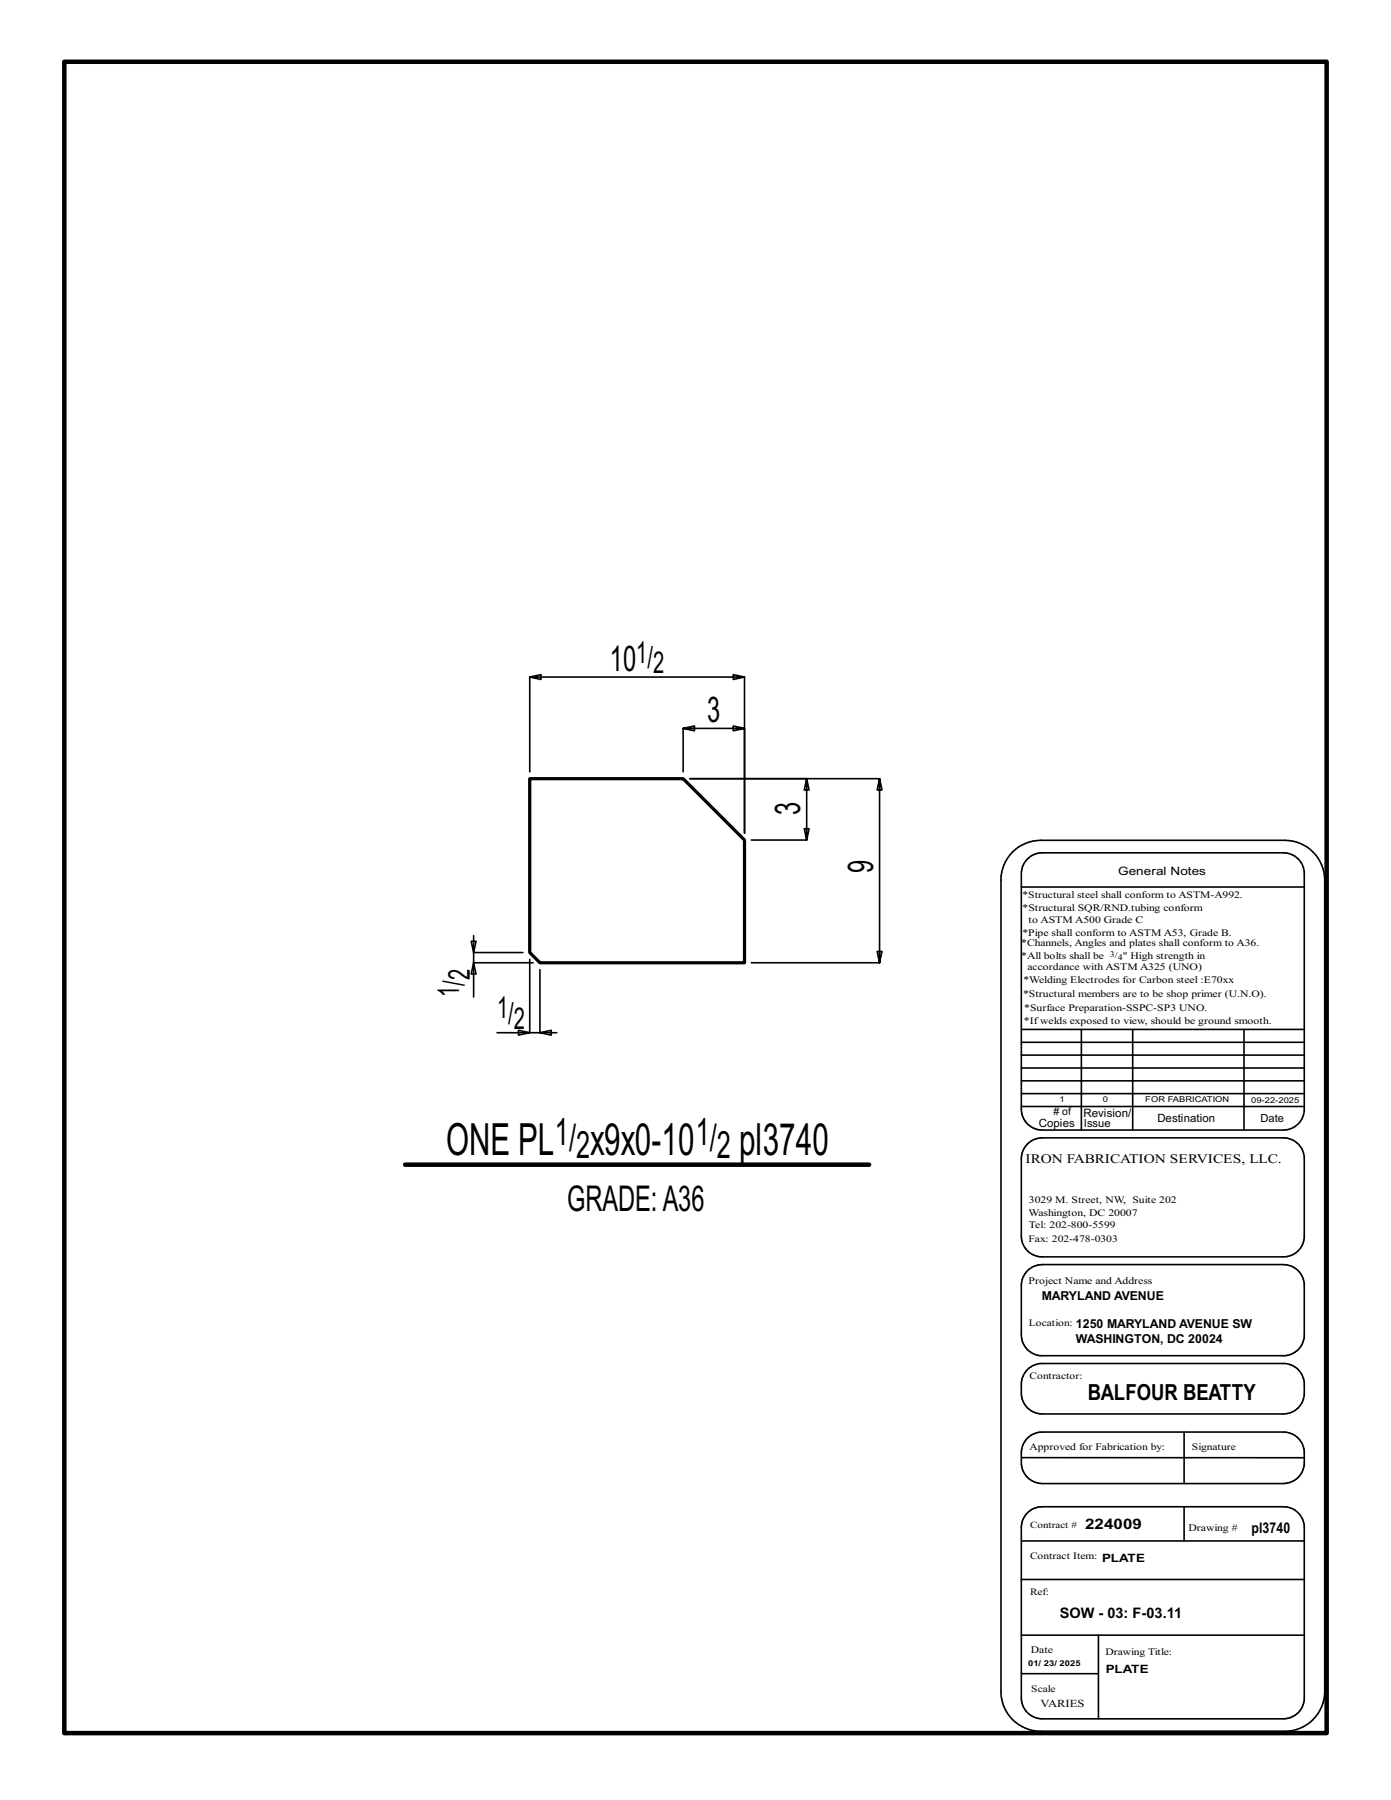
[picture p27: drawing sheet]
<svg xmlns="http://www.w3.org/2000/svg" width="216mm" height="279mm" viewBox="0 0 216 279" stroke-linecap="round" stroke-linejoin="round" font-family="sans-serif">
<defs><g id="words">
<g font-size="6.9">
<text x="69.2" y="179.2">ONE PL</text>
<text x="91.6" y="179.2">x9x0-10</text>
<text x="114.7" y="179.2">pl3740</text>
</g>
<g font-size="5.9">
<text x="86.1" y="177.7">1/</text>
<text x="89.4" y="179.7">2</text>
<text x="108" y="177.7">1/</text>
<text x="111.2" y="179.7">2</text>
</g>
<g font-size="5.5">
<text x="94.7" y="104.1">10</text>
<text x="109.8" y="112.1">3</text>
<text x="124.2" y="126.5" transform="rotate(-90 124.2 126.5)">3</text>
<text x="135.5" y="135.5" transform="rotate(-90 135.5 135.5)">9</text>
<text x="88" y="187.9">GRADE:A36</text>
</g>
<g font-size="4.7">
<text x="98.8" y="102.9">1/</text>
<text x="101.4" y="104.5">2</text>
<text x="71.3" y="154.8" transform="rotate(-90 71.3 154.8)">1/</text>
<text x="72.9" y="152.2" transform="rotate(-90 72.9 152.2)">2</text>
<text x="77.1" y="158.1">1/</text>
<text x="79.8" y="159.7">2</text>
</g>
<text font-size="3.4" x="168.8" y="217.4">BALFOUR BEATTY</text>
<g font-size="2.3">
<text x="168.4" y="237.3">224009</text>
<text x="194.3" y="238">pl3740</text>
<text x="164.5" y="251.1">SOW - 03: F-03.11</text>
</g>
<text font-size="2" x="159.2" y="180.5">IRON FABRICATION SERVICES, LLC.</text>
<g font-size="1.9">
<text x="161.7" y="201.8">MARYLAND AVENUE</text>
<text x="167" y="208.5">WASHINGTON, DC 20024</text>
<text x="167" y="206.1">1250 MARYLAND AVENUE SW</text>
</g>
<g font-size="1.8">
<text x="173.6" y="135.8">General Notes</text>
<text x="168.2" y="173.3">Revision/</text>
<text x="161.2" y="174.9">Copies</text>
<text x="179.6" y="174.2">Destination</text>
<text x="171" y="242.4">PLATE</text>
<text x="171.6" y="259.7">PLATE</text>
</g>
<g font-size="1.7">
<text x="168.2" y="174.9">Issue</text>
<text x="195.7" y="174.2">Date</text>
<text x="161.5" y="265">VARIES</text>
</g>
<g font-size="1.6">
<text x="158.7" y="141.5">*Structural SQR/RND.tubing conform</text>
<text x="159.7" y="143.3">to ASTM A500 Grade C</text>
<text x="158.5" y="146.9">*Channels, Angles and plates shall conform to A36.</text>
<text x="158.5" y="148.8">*All bolts shall be</text>
<text x="158.7" y="145.2">*Pipe shall conform to ASTM A53, Grade B.</text>
<text x="174.3" y="148.8">&quot; High strength in</text>
<text x="158.8" y="154.8">*Structural members are to be shop primer (U.N.O).</text>
<text x="158.9" y="152.7">*Welding Electrodes for Carbon steel :E70xx</text>
<text x="159.5" y="150.6">accordance with ASTM A325 (UNO)</text>
<text x="158.9" y="158.9">*Ifwelds exposed to view, should be ground smooth.</text>
<text x="159" y="157">*Surface Preparation-SSPC-SP3 UNO.</text>
<text x="163.5" y="173.1"># of</text>
<text x="159.7" y="188.7">Washington, DC 20007</text>
<text x="159.7" y="190.6">Tel: 202-800-5599</text>
<text x="159.7" y="186.8">3029 M. Street, NW, Suite 202</text>
<text x="159.7" y="199.3">Project Name and Address</text>
<text x="159.8" y="225.1">Approved for Fabrication by:</text>
<text x="184.5" y="237.6">Drawing #</text>
<text x="160" y="256.6">Date</text>
</g>
<g font-size="1.5">
<text x="158.7" y="139.4">*Structural steel shall conform to ASTM-A992.</text>
<text x="159.7" y="192.7">Fax: 202-478-0303</text>
<text x="159.7" y="205.8">Location:</text>
<text x="159.8" y="214">Contractor:</text>
<text x="185" y="225.1">Signature</text>
<text x="159.9" y="237.1">Contract #</text>
<text x="159.9" y="241.9">Contract Item:</text>
<text x="159.9" y="247.6">Ref:</text>
<text x="171.6" y="256.9">Drawing Title:</text>
<text x="160.1" y="262.7">Scale</text>
</g>
<g font-size="1.3">
<text x="172.3" y="148.5">3/</text>
<text x="173.5" y="149">4</text>
</g>
<g font-size="1.2">
<text x="164.5" y="171.1">1</text>
<text x="171.2" y="171.1">0</text>
<text x="177.8" y="171.1">FOR FABRICATION</text>
<text x="194.2" y="171.2">09-22-2025</text>
<text x="159.6" y="258.7">01/ 23/ 2025</text>
</g>
</g></defs>
<g fill="none" stroke="#000" stroke-width=".25">
<path d="M82.2 119.8v-14.7l1.8 .4v-.8l-1.8 .4h33.4l-1.8 .4v-.8l1.8 .4v24.2v-16.2l-1.8-.4v.7l1.8-.3h-9.6l1.8-.4v.7l-1.8-.3v6.7M116.6 130.4h8.6l.4-1.8h-.8l.4 1.8v-9.5l.4 1.7h-.8l.4-1.7h-18.1h29.4l-.4 1.7h.8l-.4-1.7v28.5l-.4-1.7h.8l-.4 1.7h-19.9M157.2 132.3a6.3 6.3 0 0 1 4.3-1.9h37.9a6.2 6.2 0 0 1 6.2 6.2v126a6.2 6.2 0 0 1-6.2 6.1h-37.9a6.1 6.1 0 0 1-6.1-6.1v-126a6.1 6.1 0 0 1 1.8-4.3zM158.5 137.7h43.9M159.5 133.3a3.3 3.3 0 0 1 2.3-.9h37.4a3.3 3.3 0 0 1 3.2 2.9v37.2a3.2 3.2 0 0 1-3.2 2.9h-37.4a3.2 3.2 0 0 1-3.3-3.2v-36.6a3.2 3.2 0 0 1 1-2.3zM73.1 146.1h.8l-.4 1.8zM73.5 149.4l.4 1.8h-.8zM73.5 145.2v4.2M73.5 147.9h7.7M80.5 159.9l1.7 .4-1.7 .4zM82.2 148.9v11.4h-5.1M82.7 149.4h-9.2v5.4"/>
<path d="M83.8 150.5v9.8M158.5 159.8h43.9M167.8 159.8v15.6M175.8 159.8v15.6M193.1 159.8v15.6M82.2 160.3h4.2M83.8 160.3l1.8-.4v.8zM158.5 165.8h43.9M158.5 167.8h43.9M158.5 163.8h43.9M158.5 161.8h43.9M158.5 171.8h43.9"/>
<path d="M158.5 169.8h43.9M159.5 177.6a3.3 3.3 0 0 1 2.3-1h37.4a3.3 3.3 0 0 1 3.2 3v12.6a3.3 3.3 0 0 1-3.2 2.9h-37.4a3.2 3.2 0 0 1-3.3-3.2v-12a3.2 3.2 0 0 1 1-2.3zM159.5 197.2l1-.7 1.3-.2h37.4a3.3 3.3 0 0 1 3.2 2.9v8.3a3.2 3.2 0 0 1-2.9 2.9h-38.1a3.3 3.3 0 0 1-2.9-3.2v-8l.3-.9zM159.5 212.6l.7-.6 1.2-.4h37.8a3.2 3.2 0 0 1 3.2 3v2a3.3 3.3 0 0 1-3.2 2.9h-37.4a3.2 3.2 0 0 1-3.3-3.3v-1.3a3.3 3.3 0 0 1 1-2.3zM158.5 239.2h43.9M158.5 226.3h43.9M159.5 234.8a3.3 3.3 0 0 1 2.3-.9h37.4a3.3 3.3 0 0 1 3.2 2.9v27.1a3.3 3.3 0 0 1-3.2 2.9h-37.4a3.2 3.2 0 0 1-3.3-3.2v-26.5a3.2 3.2 0 0 1 1-2.3zM159.5 223.2a3.3 3.3 0 0 1 2.3-.9h37.4a3.3 3.3 0 0 1 3.2 2.9v2.1a3.3 3.3 0 0 1-3.2 3h-37.4a3.3 3.3 0 0 1-3.3-3.3v-1.5a3.2 3.2 0 0 1 1-2.3zM183.8 222.3v8M183.8 233.9v5.3M158.5 245.2h43.9M158.5 259.8h12"/>
<path d="M158.5 253.8h43.9M170.5 253.8v13"/>
</g>
<path d="M10 9.6h195.9v259.4h-195.9zM62.9 180.8h72" fill="none" stroke="#000" stroke-width=".7"/>
<path d="M82.2 120.9h23.8l9.6 9.5v19h-31.8l-1.6-1.5z" fill="none" stroke="#000" stroke-width=".5"/>
<use href="#words"/>
</svg>
